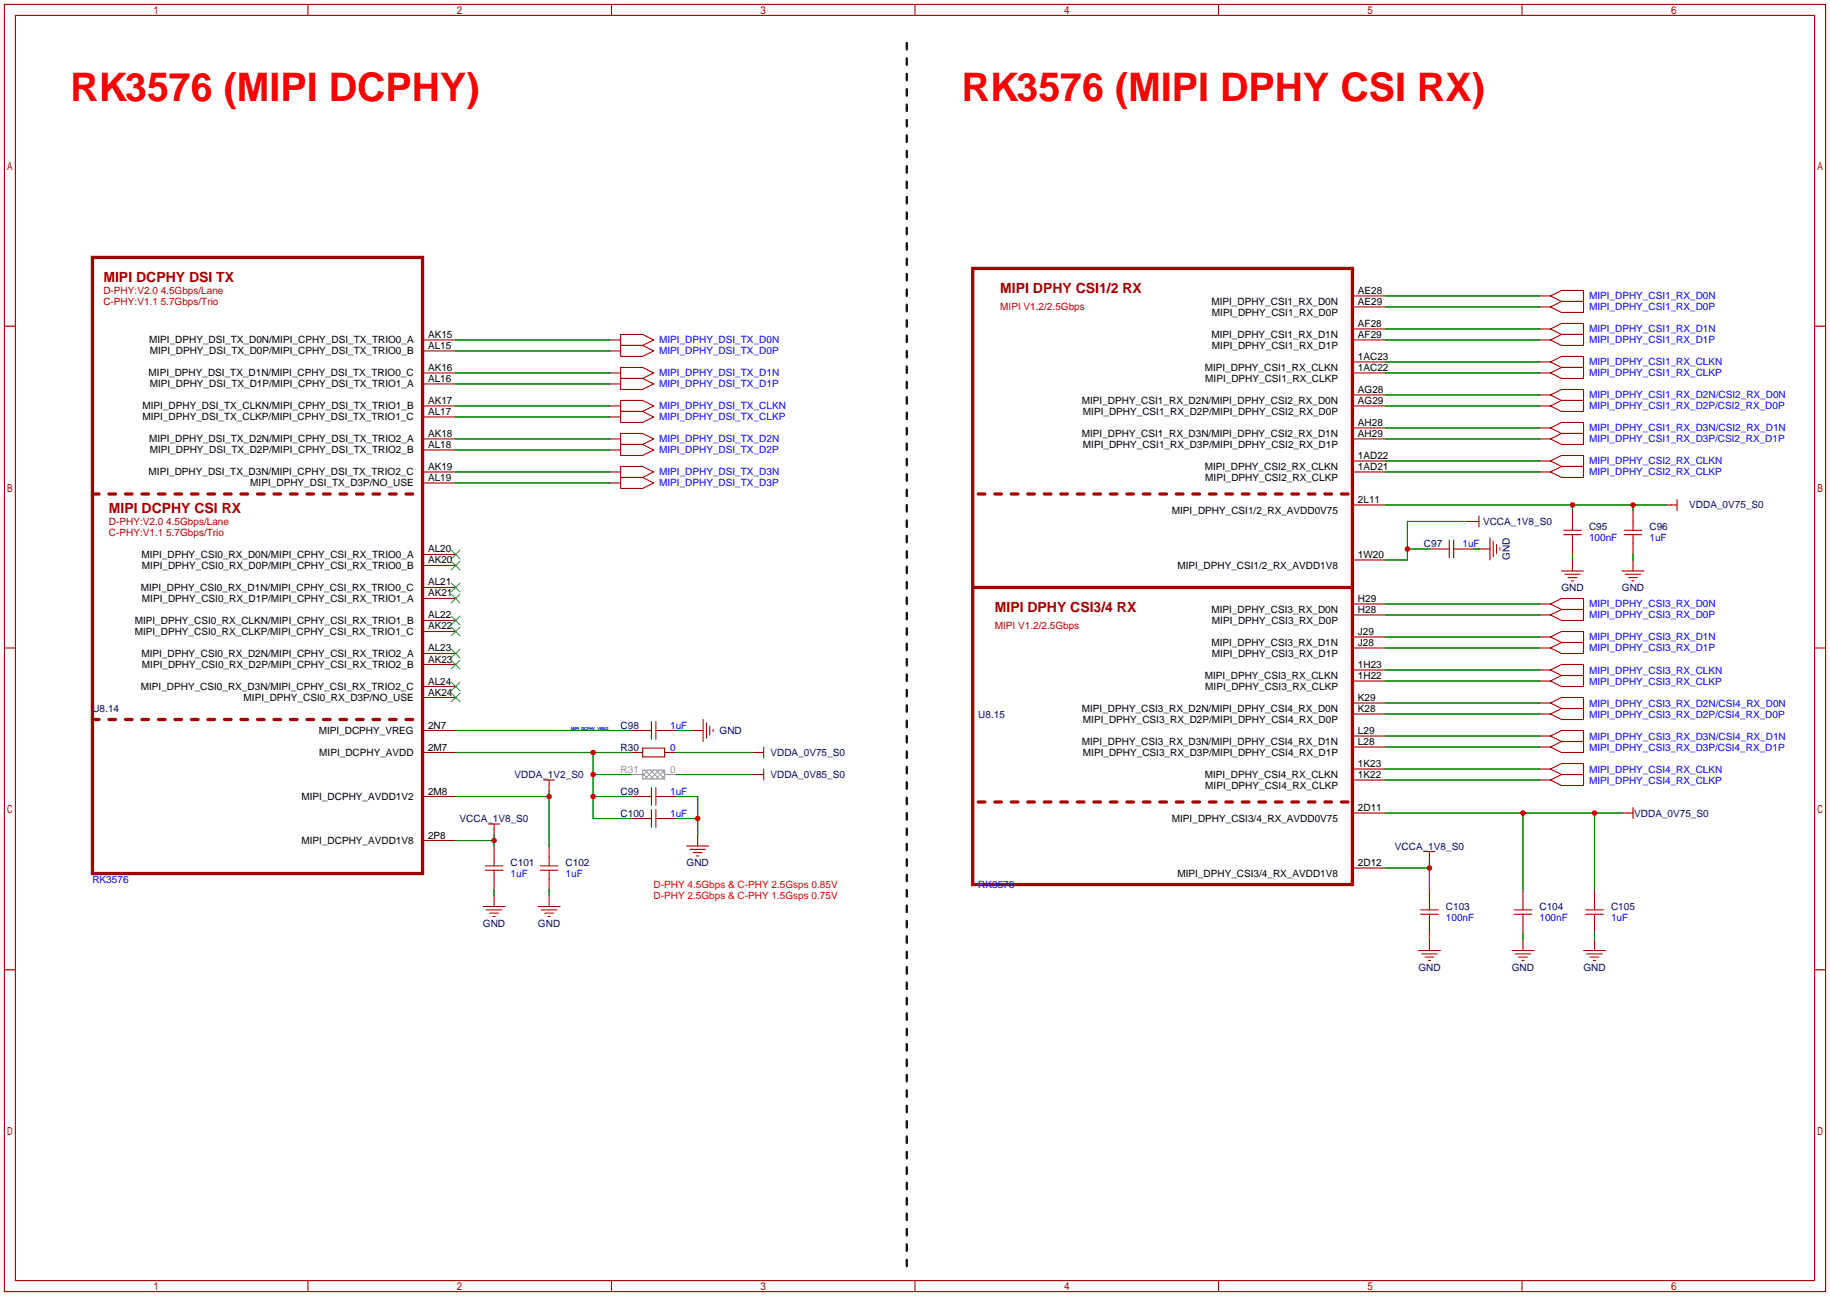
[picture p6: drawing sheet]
<svg xmlns="http://www.w3.org/2000/svg" width="422mm" height="299mm" viewBox="0 0 422 299" stroke-linecap="round" stroke-linejoin="round" font-family="sans-serif">
<defs><g id="words">
<g font-size="9.1" fill="#f00">
<text x="16.3" y="23.3">RK3576 (MIPI DCPHY)</text>
<text x="222" y="23.3">RK3576 (MIPI DPHY CSI RX)</text>
</g>
<g font-size="3.2" fill="#a00000">
<text x="23.9" y="65.1">MIPI DCPHY DSI TX</text>
<text x="230.9" y="67.7">MIPI DPHY CSI1/2 RX</text>
<text x="25.1" y="118.5">MIPI DCPHY CSI RX</text>
<text x="229.6" y="141.3">MIPI DPHY CSI3/4 RX</text>
</g>
<g font-size="2.3" fill="#a00000">
<text x="23.9" y="67.9">D-PHY:V2.0 4.5Gbps/Lane</text>
<text x="23.9" y="70.4">C-PHY:V1.1 5.7Gbps/Trio</text>
<text x="230.9" y="71.7">MIPI V1.2/2.5Gbps</text>
<text x="25.1" y="121.2">D-PHY:V2.0 4.5Gbps/Lane</text>
<text x="25.1" y="123.7">C-PHY:V1.1 5.7Gbps/Trio</text>
<text x="229.6" y="145.3">MIPI V1.2/2.5Gbps</text>
</g>
<g font-size="2.3">
<text x="279.6" y="70.4">MIPI_DPHY_CSI1_RX_D0N</text>
<text x="313.4" y="67.9">AE28</text>
<text x="313.4" y="70.4">AE29</text>
<text x="279.7" y="72.9">MIPI_DPHY_CSI1_RX_D0P</text>
<text x="313.4" y="75.5">AF28</text>
<text x="34.4" y="79.3">MIPI_DPHY_DSI_TX_D0N/MIPI_CPHY_DSI_TX_TRIO0_A</text>
<text x="34.6" y="81.8">MIPI_DPHY_DSI_TX_D0P/MIPI_CPHY_DSI_TX_TRIO0_B</text>
<text x="98.8" y="78">AK15</text>
<text x="98.8" y="80.6">AL15</text>
<text x="279.6" y="78">MIPI_DPHY_CSI1_RX_D1N</text>
<text x="279.7" y="80.6">MIPI_DPHY_CSI1_RX_D1P</text>
<text x="313.4" y="78">AF29</text>
<text x="313.4" y="83.1">1AC23</text>
<text x="34.3" y="86.9">MIPI_DPHY_DSI_TX_D1N/MIPI_CPHY_DSI_TX_TRIO0_C</text>
<text x="34.6" y="89.5">MIPI_DPHY_DSI_TX_D1P/MIPI_CPHY_DSI_TX_TRIO1_A</text>
<text x="98.8" y="85.6">AK16</text>
<text x="98.8" y="88.2">AL16</text>
<text x="278.1" y="85.6">MIPI_DPHY_CSI1_RX_CLKN</text>
<text x="278.2" y="88.2">MIPI_DPHY_CSI1_RX_CLKP</text>
<text x="313.4" y="85.6">1AC22</text>
<text x="32.9" y="94.5">MIPI_DPHY_DSI_TX_CLKN/MIPI_CPHY_DSI_TX_TRIO1_B</text>
<text x="98.8" y="93.3">AK17</text>
<text x="98.8" y="95.8">AL17</text>
<text x="249.7" y="93.3">MIPI_DPHY_CSI1_RX_D2N/MIPI_DPHY_CSI2_RX_D0N</text>
<text x="250" y="95.8">MIPI_DPHY_CSI1_RX_D2P/MIPI_DPHY_CSI2_RX_D0P</text>
<text x="313.4" y="90.7">AG28</text>
<text x="313.4" y="93.3">AG29</text>
<text x="32.9" y="97.1">MIPI_DPHY_DSI_TX_CLKP/MIPI_CPHY_DSI_TX_TRIO1_C</text>
<text x="98.8" y="100.9">AK18</text>
<text x="249.7" y="100.9">MIPI_DPHY_CSI1_RX_D3N/MIPI_DPHY_CSI2_RX_D1N</text>
<text x="313.4" y="98.3">AH28</text>
<text x="313.4" y="100.9">AH29</text>
<text x="34.4" y="102.2">MIPI_DPHY_DSI_TX_D2N/MIPI_CPHY_DSI_TX_TRIO2_A</text>
<text x="34.6" y="104.7">MIPI_DPHY_DSI_TX_D2P/MIPI_CPHY_DSI_TX_TRIO2_B</text>
<text x="98.8" y="103.4">AL18</text>
<text x="250" y="103.4">MIPI_DPHY_CSI1_RX_D3P/MIPI_DPHY_CSI2_RX_D1P</text>
<text x="313.4" y="106">1AD22</text>
<text x="34.3" y="109.8">MIPI_DPHY_DSI_TX_D3N/MIPI_CPHY_DSI_TX_TRIO2_C</text>
<text x="57.8" y="112.3">MIPI_DPHY_DSI_TX_D3P/NO_USE</text>
<text x="98.8" y="108.5">AK19</text>
<text x="98.8" y="111">AL19</text>
<text x="278.1" y="108.5">MIPI_DPHY_CSI2_RX_CLKN</text>
<text x="278.2" y="111">MIPI_DPHY_CSI2_RX_CLKP</text>
<text x="313.4" y="108.5">1AD21</text>
<text x="270.5" y="118.7">MIPI_DPHY_CSI1/2_RX_AVDD0V75</text>
<text x="313.4" y="116.1">2L11</text>
<text x="32.6" y="128.8">MIPI_DPHY_CSI0_RX_D0N/MIPI_CPHY_CSI_RX_TRIO0_A</text>
<text x="32.8" y="131.4">MIPI_DPHY_CSI0_RX_D0P/MIPI_CPHY_CSI_RX_TRIO0_B</text>
<text x="98.8" y="127.6">AL20</text>
<text x="98.8" y="130.1">AK20</text>
<text x="271.8" y="131.4">MIPI_DPHY_CSI1/2_RX_AVDD1V8</text>
<text x="313.4" y="128.8">1W20</text>
<text x="32.5" y="136.4">MIPI_DPHY_CSI0_RX_D1N/MIPI_CPHY_CSI_RX_TRIO0_C</text>
<text x="98.8" y="135.2">AL21</text>
<text x="98.8" y="137.7">AK21</text>
<text x="32.8" y="139">MIPI_DPHY_CSI0_RX_D1P/MIPI_CPHY_CSI_RX_TRIO1_A</text>
<text x="98.8" y="142.8">AL22</text>
<text x="279.6" y="141.5">MIPI_DPHY_CSI3_RX_D0N</text>
<text x="313.4" y="139">H29</text>
<text x="313.4" y="141.5">H28</text>
<text x="31.1" y="144.1">MIPI_DPHY_CSI0_RX_CLKN/MIPI_CPHY_CSI_RX_TRIO1_B</text>
<text x="31.1" y="146.6">MIPI_DPHY_CSI0_RX_CLKP/MIPI_CPHY_CSI_RX_TRIO1_C</text>
<text x="98.8" y="145.3">AK22</text>
<text x="279.6" y="149.1">MIPI_DPHY_CSI3_RX_D1N</text>
<text x="279.7" y="144.1">MIPI_DPHY_CSI3_RX_D0P</text>
<text x="313.4" y="146.6">J29</text>
<text x="313.4" y="149.1">J28</text>
<text x="32.6" y="151.7">MIPI_DPHY_CSI0_RX_D2N/MIPI_CPHY_CSI_RX_TRIO2_A</text>
<text x="32.8" y="154.2">MIPI_DPHY_CSI0_RX_D2P/MIPI_CPHY_CSI_RX_TRIO2_B</text>
<text x="98.8" y="150.4">AL23</text>
<text x="98.8" y="153">AK23</text>
<text x="279.7" y="151.7">MIPI_DPHY_CSI3_RX_D1P</text>
<text x="313.4" y="154.2">1H23</text>
<text x="32.5" y="159.3">MIPI_DPHY_CSI0_RX_D3N/MIPI_CPHY_CSI_RX_TRIO2_C</text>
<text x="56.2" y="161.8">MIPI_DPHY_CSI0_RX_D3P/NO_USE</text>
<text x="98.8" y="158">AL24</text>
<text x="98.8" y="160.6">AK24</text>
<text x="278.1" y="156.8">MIPI_DPHY_CSI3_RX_CLKN</text>
<text x="278.2" y="159.3">MIPI_DPHY_CSI3_RX_CLKP</text>
<text x="313.4" y="156.8">1H22</text>
<text x="313.4" y="161.8">K29</text>
<text x="249.7" y="164.4">MIPI_DPHY_CSI3_RX_D2N/MIPI_DPHY_CSI4_RX_D0N</text>
<text x="250" y="166.9">MIPI_DPHY_CSI3_RX_D2P/MIPI_DPHY_CSI4_RX_D0P</text>
<text x="313.4" y="164.4">K28</text>
<text x="73.6" y="169.5">MIPI_DCPHY_VREG</text>
<text x="98.8" y="168.2">2N7</text>
<text x="98.8" y="173.3">2M7</text>
<text x="249.7" y="172">MIPI_DPHY_CSI3_RX_D3N/MIPI_DPHY_CSI4_RX_D1N</text>
<text x="313.4" y="169.5">L29</text>
<text x="313.4" y="172">L28</text>
<text x="73.7" y="174.5">MIPI_DCPHY_AVDD</text>
<text x="250" y="174.5">MIPI_DPHY_CSI3_RX_D3P/MIPI_DPHY_CSI4_RX_D1P</text>
<text x="278.1" y="179.6">MIPI_DPHY_CSI4_RX_CLKN</text>
<text x="313.4" y="177.1">1K23</text>
<text x="313.4" y="179.6">1K22</text>
<text x="69.6" y="184.7">MIPI_DCPHY_AVDD1V2</text>
<text x="98.8" y="183.4">2M8</text>
<text x="278.2" y="182.2">MIPI_DPHY_CSI4_RX_CLKP</text>
<text x="270.5" y="189.8">MIPI_DPHY_CSI3/4_RX_AVDD0V75</text>
<text x="313.4" y="187.2">2D11</text>
<text x="69.6" y="194.9">MIPI_DCPHY_AVDD1V8</text>
<text x="98.8" y="193.6">2P8</text>
<text x="271.8" y="202.5">MIPI_DPHY_CSI3/4_RX_AVDD1V8</text>
<text x="313.4" y="199.9">2D12</text>
</g>
<g font-size="2.3" fill="#00f">
<text x="366.8" y="69.1">MIPI_DPHY_CSI1_RX_D0N</text>
<text x="366.8" y="71.7">MIPI_DPHY_CSI1_RX_D0P</text>
<text x="366.8" y="76.8">MIPI_DPHY_CSI1_RX_D1N</text>
<text x="152.1" y="79.3">MIPI_DPHY_DSI_TX_D0N</text>
<text x="152.1" y="81.8">MIPI_DPHY_DSI_TX_D0P</text>
<text x="366.8" y="79.3">MIPI_DPHY_CSI1_RX_D1P</text>
<text x="152.1" y="86.9">MIPI_DPHY_DSI_TX_D1N</text>
<text x="152.1" y="89.5">MIPI_DPHY_DSI_TX_D1P</text>
<text x="366.8" y="84.4">MIPI_DPHY_CSI1_RX_CLKN</text>
<text x="366.8" y="86.9">MIPI_DPHY_CSI1_RX_CLKP</text>
<text x="152.1" y="94.5">MIPI_DPHY_DSI_TX_CLKN</text>
<text x="366.8" y="92">MIPI_DPHY_CSI1_RX_D2N/CSI2_RX_D0N</text>
<text x="366.8" y="94.5">MIPI_DPHY_CSI1_RX_D2P/CSI2_RX_D0P</text>
<text x="152.1" y="97.1">MIPI_DPHY_DSI_TX_CLKP</text>
<text x="366.8" y="99.6">MIPI_DPHY_CSI1_RX_D3N/CSI2_RX_D1N</text>
<text x="152.1" y="102.2">MIPI_DPHY_DSI_TX_D2N</text>
<text x="152.1" y="104.7">MIPI_DPHY_DSI_TX_D2P</text>
<text x="366.8" y="102.2">MIPI_DPHY_CSI1_RX_D3P/CSI2_RX_D1P</text>
<text x="366.8" y="107.2">MIPI_DPHY_CSI2_RX_CLKN</text>
<text x="152.1" y="109.8">MIPI_DPHY_DSI_TX_D3N</text>
<text x="152.1" y="112.3">MIPI_DPHY_DSI_TX_D3P</text>
<text x="366.8" y="109.8">MIPI_DPHY_CSI2_RX_CLKP</text>
<text x="366.8" y="125">100nF</text>
<text x="380.7" y="125">1uF</text>
<text x="337.6" y="126.3">1uF</text>
<text x="366.8" y="140.3">MIPI_DPHY_CSI3_RX_D0N</text>
<text x="366.8" y="142.8">MIPI_DPHY_CSI3_RX_D0P</text>
<text x="366.8" y="147.9">MIPI_DPHY_CSI3_RX_D1N</text>
<text x="366.8" y="150.4">MIPI_DPHY_CSI3_RX_D1P</text>
<text x="366.8" y="155.5">MIPI_DPHY_CSI3_RX_CLKN</text>
<text x="366.8" y="158">MIPI_DPHY_CSI3_RX_CLKP</text>
<text x="366.8" y="163.1">MIPI_DPHY_CSI3_RX_D2N/CSI4_RX_D0N</text>
<text x="366.8" y="165.7">MIPI_DPHY_CSI3_RX_D2P/CSI4_RX_D0P</text>
<text x="154.7" y="168.2">1uF</text>
<text x="154.7" y="173.3">0</text>
<text x="366.8" y="170.7">MIPI_DPHY_CSI3_RX_D3N/CSI4_RX_D1N</text>
<text x="366.8" y="173.3">MIPI_DPHY_CSI3_RX_D3P/CSI4_RX_D1P</text>
<text x="366.8" y="178.4">MIPI_DPHY_CSI4_RX_CLKN</text>
<text x="154.7" y="183.4">1uF</text>
<text x="366.8" y="180.9">MIPI_DPHY_CSI4_RX_CLKP</text>
<text x="154.7" y="188.5">1uF</text>
<text x="21.3" y="203.8">RK3576</text>
<text x="117.9" y="202.5">1uF</text>
<text x="130.6" y="202.5">1uF</text>
<text x="225.8" y="205">RK3576</text>
<text x="333.8" y="212.6">100nF</text>
<text x="355.3" y="212.6">100nF</text>
<text x="371.9" y="212.6">1uF</text>
</g>
<g font-size="2.3" fill="#000080">
<text x="389.9" y="117.4">VDDA_0V75_S0</text>
<text x="342.3" y="121.2">VCCA_1V8_S0</text>
<text x="366.8" y="122.5">C95</text>
<text x="380.7" y="122.5">C96</text>
<text x="328.7" y="126.3">C97</text>
<text x="348.5" y="129.3" transform="rotate(-90 348.5 129.3)">GND</text>
<text x="360.4" y="136.4">GND</text>
<text x="374.4" y="136.4">GND</text>
<text x="21.3" y="164.4">U8.14</text>
<text x="225.8" y="165.7">U8.15</text>
<text x="143.3" y="168.2">C98</text>
<text x="143.3" y="173.3">R30</text>
<text x="166.1" y="169.5">GND</text>
<text x="118.8" y="179.6">VDDA_1V2_S0</text>
<text x="177.8" y="174.5">VDDA_0V75_S0</text>
<text x="177.8" y="179.6">VDDA_0V85_S0</text>
<text x="143.3" y="183.4">C99</text>
<text x="106.1" y="189.8">VCCA_1V8_S0</text>
<text x="143.3" y="188.5">C100</text>
<text x="377.2" y="188.5">VDDA_0V75_S0</text>
<text x="322" y="196.1">VCCA_1V8_S0</text>
<text x="117.9" y="199.9">C101</text>
<text x="130.6" y="199.9">C102</text>
<text x="158.5" y="199.9">GND</text>
<text x="111.5" y="213.9">GND</text>
<text x="124.2" y="213.9">GND</text>
<text x="333.8" y="210.1">C103</text>
<text x="355.3" y="210.1">C104</text>
<text x="371.9" y="210.1">C105</text>
<text x="327.4" y="224.1">GND</text>
<text x="349" y="224.1">GND</text>
<text x="365.5" y="224.1">GND</text>
</g>
<g font-size="2.3" fill="#999">
<text x="143.3" y="178.4">R31</text>
<text x="154.7" y="178.4">0</text>
</g>
<g font-size="2.3" fill="#f00">
<text x="150.9" y="205">D-PHY 4.5Gbps &amp; C-PHY 2.5Gsps 0.85V</text>
<text x="150.9" y="207.6">D-PHY 2.5Gbps &amp; C-PHY 1.5Gsps 0.75V</text>
</g>
<text font-size=".9" fill="#00f" x="131.8" y="168.5">MIPI_DCPHY_VREG</text>
</g></defs>
<g fill="none" stroke="#a10000" stroke-width=".25">
<path d="M1 1h420.4v297.2h-420.4zM3.6 3.6h415.2v292.1h-415.2zM71.1 1v2.6M141.1 1v2.6M211.2 1v2.6M281.3 1v2.6M351.3 1v2.6M1 75.3h2.6M97.5 78.5h7.7M140.7 78.5h2.6M143.3 77.2h5l2.6 1.3-2.6 1.3h-5zM143.3 79.8h5l2.6 1.2-2.6 1.3h-5z"/>
<path d="M312.2 78.5h7.6M312.2 68.3h7.6M312.2 70.9h7.6M312.2 75.9h7.6M355.3 78.5h2.6M355.3 68.3h2.6M355.3 70.9h2.6M355.3 75.9h2.6M357.9 68.3l2.5-1.2h5.1v2.5h-5.1zM357.9 70.9l2.5-1.3h5.1v2.5h-5.1zM357.9 75.9l2.5-1.2h5.1v2.5h-5.1zM357.9 78.5l2.5-1.3h5.1v2.6h-5.1z"/>
<path d="M418.8 75.3h2.6M97.5 81h7.7M97.5 86.1h7.7M97.5 88.6h7.7M97.5 93.7h7.7M97.5 96.3h7.7M140.7 81h2.6M140.7 86.1h2.6M140.7 88.6h2.6M140.7 93.7h2.6M140.7 96.3h2.6M143.3 84.8h5l2.6 1.3-2.6 1.3h-5z"/>
<path d="M143.3 87.4h5l2.6 1.2-2.6 1.3h-5zM143.3 92.5h5l2.6 1.2-2.6 1.3h-5zM143.3 95h5l2.6 1.3-2.6 1.2h-5zM312.2 86.1h7.6M312.2 93.7h7.6M312.2 83.6h7.6M312.2 91.2h7.6M312.2 98.8h7.6M355.3 86.1h2.6M355.3 93.7h2.6M355.3 83.6h2.6M355.3 91.2h2.6"/>
<path d="M355.3 98.8h2.6M357.9 83.6l2.5-1.3h5.1v2.5h-5.1zM357.9 86.1l2.5-1.3h5.1v2.6h-5.1zM357.9 91.2l2.5-1.3h5.1v2.6h-5.1zM357.9 93.7l2.5-1.2h5.1v2.5h-5.1zM357.9 98.8l2.5-1.3h5.1v2.6h-5.1zM97.5 101.3h7.7M97.5 103.9h7.7M97.5 109h7.7M97.5 111.5h7.7M140.7 101.3h2.6M140.7 103.9h2.6"/>
<path d="M140.7 109h2.6M140.7 111.5h2.6M143.3 100.1h5l2.6 1.2-2.6 1.3h-5zM143.3 102.6h5l2.6 1.3-2.6 1.3h-5zM143.3 107.7h5l2.6 1.3-2.6 1.2h-5zM143.3 110.2h5l2.6 1.3-2.6 1.3h-5zM312.2 101.3h7.6M312.2 109h7.6M312.2 106.4h7.6M312.2 116.6h7.6M341.4 119.1v2.6M355.3 101.3h2.6"/>
<path d="M355.3 109h2.6M355.3 106.4h2.6M357.9 101.3l2.5-1.2h5.1v2.5h-5.1zM357.9 106.4l2.5-1.2h5.1v2.5h-5.1zM357.9 109l2.5-1.3h5.1v2.5h-5.1zM363 117.9v4.5M376.9 117.9v4.5M384.6 116.6h2.5M387.1 115.3v2.6M97.5 128h7.7M97.5 130.6h7.7M97.5 135.6h7.7"/>
<path d="M97.5 138.2h7.7M312.2 139.4h7.6M312.2 129.3h7.6M329.9 126.7h4.6M334.5 124.7v4.1M335.5 126.7h4.6M335.5 124.7v4.1M338.8 120.4h2.6M341.4 126.7h2.5M343.9 124.2v5.1M344.7 125v3.5M345.4 125.7v2.1"/>
<path d="M346.2 126.5v.5M355.3 139.4h2.6M357.9 139.4l2.5-1.2h5.1v2.5h-5.1zM360.4 131.8h5.1M360.9 123.4h4.1M360.9 122.4h4.1M361.2 132.6h3.5M361.9 133.3h2.1M362.7 134.1h.5M363 123.4v4.6M363 129.3v2.5M374.4 131.8h5.1"/>
<path d="M374.9 123.4h4.1M374.9 122.4h4.1M375.2 132.6h3.5M375.9 133.3h2.1M376.7 134.1h.5M376.9 123.4v4.6M376.9 129.3v2.5M1 149.6h2.6M97.5 143.3h7.7M97.5 145.8h7.7M97.5 150.9h7.7M97.5 153.4h7.7"/>
<path d="M97.5 158.5h7.7M312.2 149.6h7.6M312.2 142h7.6M312.2 147.1h7.6M312.2 154.7h7.6M312.2 157.2h7.6M355.3 149.6h2.6M355.3 142h2.6M355.3 147.1h2.6M355.3 154.7h2.6M355.3 157.2h2.6M357.9 142l2.5-1.3h5.1v2.6h-5.1z"/>
<path d="M357.9 147.1l2.5-1.3h5.1v2.5h-5.1zM357.9 149.6l2.5-1.3h5.1v2.6h-5.1zM357.9 154.7l2.5-1.3h5.1v2.6h-5.1zM357.9 157.2l2.5-1.2h5.1v2.5h-5.1zM418.8 149.6h2.6M97.5 161h7.7M97.5 168.7h7.7M97.5 173.7h7.7M145.8 168.7h4.6M145.8 173.7h2.5M148.3 172.7h5.1v2.1h-5.1zM150.4 166.6v4.1"/>
<path d="M151.4 168.7h4.6M151.4 166.6v4.1M153.4 173.7h2.6M159.8 168.7h2.5M162.3 166.1v5.1M163.1 166.9v3.5M163.8 167.6v2.1M164.6 168.4v.5M173.7 173.7h2.6M173.7 178.8h2.6M176.3 172.5v2.5M176.3 177.5v2.6"/>
<path d="M312.2 162.3h7.6M312.2 164.8h7.6M312.2 169.9h7.6M312.2 172.5h7.6M312.2 177.5h7.6M355.3 162.3h2.6M355.3 164.8h2.6M355.3 169.9h2.6M355.3 172.5h2.6M355.3 177.5h2.6M357.9 162.3l2.5-1.3h5.1v2.6h-5.1zM357.9 164.8l2.5-1.2h5.1v2.5h-5.1z"/>
<path d="M357.9 169.9l2.5-1.2h5.1v2.5h-5.1zM357.9 172.5l2.5-1.3h5.1v2.5h-5.1zM357.9 177.5l2.5-1.2h5.1v2.5h-5.1zM97.5 183.9h7.7M97.5 194.1h7.7M112 199.9h4.1M112.8 190.2h2.5M114 190.2v2.6M114 195.3v4.6M124.7 199.9h4.1M125.5 180.1h2.5M126.7 180.1v2.5"/>
<path d="M126.7 195.3v4.6M145.8 183.9h4.6M145.8 189h4.6M150.4 181.9v4M150.4 186.9v4.1M151.4 183.9h4.6M151.4 181.9v4M151.4 186.9v4.1M151.4 189h4.6M158.5 195.3h5.1M159.3 196.1h3.5M160 196.8h2.1"/>
<path d="M160.8 197.6h.5M161 192.8v2.5M312.2 180.1h7.6M312.2 187.7h7.6M328.7 196.6h2.5M329.9 196.6v2.5M355.3 180.1h2.6M357.9 180.1l2.5-1.3h5.1v2.6h-5.1zM374.4 187.7h2.5M376.9 186.4v2.6M111.5 209.3h5.1M112 200.9h4.1"/>
<path d="M112.3 210.1h3.5M113 210.8h2.1M113.8 211.6h.5M114 200.9v4.6M114 206.8v2.5M124.2 209.3h5.1M124.7 200.9h4.1M125 210.1h3.5M125.7 210.8h2.1M126.5 211.6h.5M126.7 200.9v4.6M126.7 206.8v2.5"/>
<path d="M312.2 200.4h7.6M327.4 219.5h5.1M327.9 210.1h4.1M327.9 211.1h4.1M329.9 205.5v4.6M329.9 211.1v4.5M329.9 216.9v2.6M349 219.5h5.1M349.5 210.1h4.1M349.5 211.1h4.1M351.5 205.5v4.6M351.5 211.1v4.5"/>
<path d="M351.5 216.9v2.6M365.5 219.5h5.1M366 210.1h4.1M366 211.1h4.1M368 205.5v4.6M368 211.1v4.5M368 216.9v2.6M1 223.9h2.6M328.2 220.2h3.5M328.9 221h2.1M329.7 221.7h.5M349.8 220.2h3.5"/>
<path d="M350.5 221h2.1M351.3 221.7h.5M366.3 220.2h3.5M367 221h2.1M367.8 221.7h.5M418.8 223.9h2.6M71.1 295.7v2.5M141.1 295.7v2.5M211.2 295.7v2.5M281.3 295.7v2.5M351.3 295.7v2.5"/>
</g>
<path d="M21.3 59.4h76.2v142.3h-76.2zM224.5 62h87.7v142.2h-87.7zM224.5 135.6h87.7" fill="none" stroke="#a10000" stroke-width=".76"/>
<g fill="none" stroke="#3c3" stroke-width=".25">
<path d="M104.1 127l2.1 2M104.1 129.5l2.1 2.1M104.1 134.6l2.1 2.1M104.1 137.2l2.1 2M106.2 127l-2.1 2M106.2 129.5l-2.1 2.1M106.2 134.6l-2.1 2.1M106.2 137.2l-2.1 2M104.1 142.2l2.1 2.1M104.1 144.8l2.1 2M104.1 149.9l2.1 2M104.1 152.4l2.1 2"/>
<path d="M104.1 157.5l2.1 2M106.2 142.2l-2.1 2.1M106.2 144.8l-2.1 2M106.2 149.9l-2.1 2M106.2 152.4l-2.1 2M106.2 157.5l-2.1 2M104.1 160l2.1 2.1M106.2 160l-2.1 2.1"/>
</g>
<path d="M21.3 114h76.2M225.8 114h86.4M21.3 166.1h76.2M225.8 185.2h86.4" fill="none" stroke="#a10000" stroke-width=".76" stroke-dasharray="1.5 2.3"/>
<g fill="none" stroke="#008700" stroke-width=".25">
<path d="M105.2 78.5h35.5M319.8 78.5h35.5M319.8 68.3h35.5M319.8 70.9h35.5M319.8 75.9h35.5M105.2 81h35.5M105.2 86.1h35.5M105.2 88.6h35.5M105.2 93.7h35.5M105.2 96.3h35.5M319.8 86.1h35.5M319.8 93.7h35.5"/>
<path d="M319.8 83.6h35.5M319.8 91.2h35.5M319.8 98.8h35.5M105.2 101.3h35.5M105.2 103.9h35.5M105.2 109h35.5M105.2 111.5h35.5M319.8 101.3h35.5M319.8 109h35.5M319.8 106.4h35.5M319.8 116.6h64.8M363 116.6v1.3"/>
<path d="M376.9 116.6v1.3M319.8 139.4h35.5M324.9 126.7h5M338.8 120.4h-13.9v8.9h-5.1M340.1 126.7h1.3M363 128v1.3M376.9 128v1.3M319.8 142h35.5M319.8 147.1h35.5M319.8 149.6h35.5M319.8 154.7h35.5M319.8 157.2h35.5"/>
<path d="M105.2 168.7h40.6M105.2 173.7h40.6M136.9 173.7v15.3h8.9M136.9 178.8h8.9M156 168.7h3.8M156 173.7h17.7M156 178.8h17.7M319.8 162.3h35.5M319.8 164.8h35.5M319.8 169.9h35.5M319.8 172.5h35.5M319.8 177.5h35.5"/>
<path d="M105.2 183.9h21.5M105.2 194.1h8.8M114 192.8v2.5M126.7 182.6v12.7M136.9 183.9h8.9M156 183.9h5v8.9M156 189h5M319.8 180.1h35.5M319.8 187.7h54.6M329.9 199.1v6.4M351.5 187.7v17.8M368 187.7v17.8"/>
<path d="M114 205.5v1.3M126.7 205.5v1.3M319.8 200.4h10.1M329.9 215.6v1.3M351.5 215.6v1.3M368 215.6v1.3"/>
</g>
<path d="M209.3 9.9v283.2" fill="none" stroke="#000" stroke-width=".51" stroke-dasharray="1.5 2"/>
<path d="M145.8 178.8h2.5M148.3 177.8h5.1v2h-5.1zM153.4 178.8h2.6" fill="none" stroke="#999" stroke-width=".25"/>
<path d="M148.3 178.6l1.3 1.2M148.8 177.8l2.1 2M149.6 177.8l-1.3 1.3M150.1 177.8l2 2M150.9 177.8l-2.1 2M151.4 177.8l2 2M152.1 177.8l-2 2M152.7 177.8l.7 .8M153.4 177.8l-2 2M153.4 179.1l-.7 .7" fill="none" stroke="#999" stroke-width=".23"/>
<g fill="#c00">
<circle cx="136.9" cy="173.7" r=".63"/>
<circle cx="136.9" cy="178.8" r=".63"/>
<circle cx="136.9" cy="183.9" r=".63"/>
<circle cx="126.7" cy="183.9" r=".63"/>
<circle cx="114" cy="194.1" r=".63"/>
<circle cx="161" cy="189" r=".63"/>
<circle cx="376.9" cy="116.6" r=".63"/>
<circle cx="363" cy="116.6" r=".63"/>
<circle cx="324.9" cy="126.7" r=".63"/>
<circle cx="351.5" cy="187.7" r=".63"/>
<circle cx="368" cy="187.7" r=".63"/>
<circle cx="329.9" cy="200.4" r=".63"/>
</g>
<use href="#words"/>
</svg>
